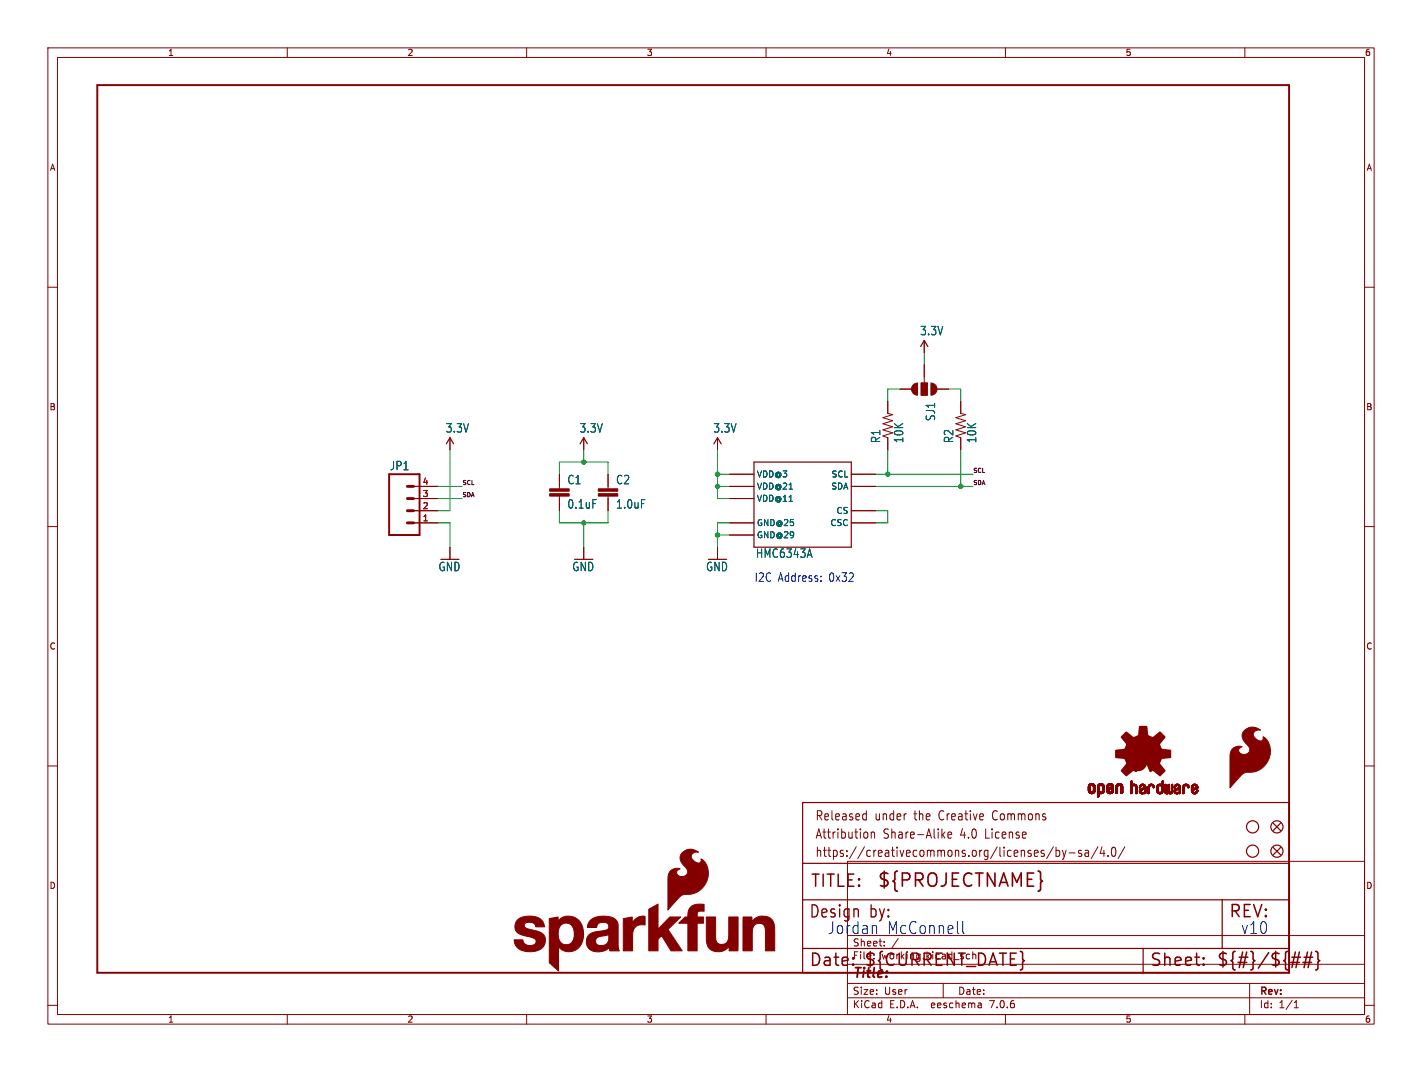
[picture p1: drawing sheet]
<svg xmlns="http://www.w3.org/2000/svg" width="297mm" height="224mm" viewBox="0 0 297 224" stroke-linecap="round" stroke-linejoin="round" font-family="sans-serif">
<defs><g id="words">
<text font-size="3.8" fill="#840000" x="183.1" y="185.7">${PROJECTNAME}</text>
<g font-size="3.5" fill="#840000">
<text x="169.2" y="185.7">TITLE:</text>
<text x="168.9" y="192.1">Design</text>
<text x="256.5" y="192.1">REV:</text>
<text x="168.9" y="202.2">Date:</text>
<text x="180.3" y="202.2">${CURRENT_DATE}</text>
<text x="240" y="202.2">Sheet:</text>
<text x="254" y="202.2">${#}/${##}</text>
</g>
<g font-size="3.5" fill="#0000c2">
<text x="172.7" y="195.3">Jordan</text>
<text x="181.6" y="192.1">by:</text>
<text x="185.2" y="195.3">McConnell</text>
<text x="259.1" y="195.3">v10</text>
</g>
<text font-size="2.8" fill="#840000" x="178" y="204.8">Title:</text>
<g font-size="2.7" fill="#840000">
<text x="170.2" y="171.7">Released</text>
<text x="182.7" y="171.7">under</text>
<text x="191.1" y="171.7">the</text>
<text x="196.5" y="171.7">Creative</text>
<text x="208" y="171.7">Commons</text>
<text x="170.2" y="175.5">Attribution</text>
<text x="170.2" y="179.3">https://creativecommons.org/licenses/by-sa/4.0/</text>
<text x="184.5" y="175.5">Share-Alike</text>
<text x="200.8" y="175.5">4.0</text>
<text x="206.2" y="175.5">License</text>
</g>
<g font-size="2.5" fill="#006464">
<text x="192.1" y="70.2">3.3V</text>
<text x="195.5" y="88.1" transform="rotate(-90 195.5 88.1)">SJ1</text>
<text x="93" y="90.6">3.3V</text>
<text x="121" y="90.6">3.3V</text>
<text x="148.9" y="90.6">3.3V</text>
<text x="184.1" y="92.7" transform="rotate(-90 184.1 92.7)">R1</text>
<text x="188.9" y="92.7" transform="rotate(-90 188.9 92.7)">10K</text>
<text x="199.3" y="92.7" transform="rotate(-90 199.3 92.7)">R2</text>
<text x="204.1" y="92.7" transform="rotate(-90 204.1 92.7)">10K</text>
<text x="81.3" y="98.4">JP1</text>
<text x="118.4" y="101.4">C1</text>
<text x="128.6" y="101.4">C2</text>
<text x="118.4" y="106.4">0.1uF</text>
<text x="128.6" y="106.4">1.0uF</text>
<text x="91.5" y="119.5">GND</text>
<text x="119.4" y="119.5">GND</text>
<text x="147.4" y="119.5">GND</text>
<text x="157.8" y="116.7">HMC6343A</text>
</g>
<g font-size="2.5" fill="#0000c2">
<text x="157.5" y="121.7">I2C Address:</text>
<text x="173.2" y="121.7">0x32</text>
</g>
<g font-size="2.1" fill="#840000">
<text x="178" y="197.9">Sheet:</text>
<text x="178" y="200.6">File:</text>
<text x="184.1" y="200.6">working.kicad_sch</text>
<text x="178" y="208">Size:</text>
<text x="184.7" y="208">User</text>
<text x="200" y="208">Date:</text>
<text x="263" y="208.2">Rev:</text>
<text x="178" y="210.8">KiCad</text>
<text x="185.7" y="210.8">E.D.A.</text>
<text x="194.6" y="210.8">eeschema</text>
<text x="207" y="210.8">7.0.6</text>
<text x="263" y="210.8">Id:</text>
<text x="267.1" y="210.8">1/1</text>
</g>
<g font-size="1.8" fill="#840000">
<text x="35" y="11.9">1</text>
<text x="85" y="11.9">2</text>
<text x="135" y="11.9">3</text>
<text x="185" y="11.9">4</text>
<text x="235" y="11.9">5</text>
<text x="285" y="11.9">6</text>
<text x="10.3" y="35.9">A</text>
<text x="285.3" y="35.9">A</text>
<text x="10.3" y="85.9">B</text>
<text x="285.3" y="85.9">B</text>
<text x="10.3" y="135.9">C</text>
<text x="285.3" y="135.9">C</text>
<text x="10.3" y="185.9">D</text>
<text x="285.3" y="185.9">D</text>
<text x="35" y="213.8">1</text>
<text x="85" y="213.8">2</text>
<text x="135" y="213.8">3</text>
<text x="185" y="213.8">4</text>
<text x="235" y="213.8">5</text>
<text x="285" y="213.8">6</text>
</g>
<g font-size="1.8" fill="#a90000">
<text x="88.2" y="101.3">4</text>
<text x="88.2" y="106.4">2</text>
<text x="88.2" y="103.9">3</text>
<text x="88.2" y="109">1</text>
</g>
<g font-size="1.8" fill="#006464">
<text x="158" y="99.9">VDD@3</text>
<text x="173.6" y="99.9">SCL</text>
<text x="158" y="105">VDD@11</text>
<text x="158" y="102.5">VDD@21</text>
<text x="173.5" y="102.5">SDA</text>
<text x="174.6" y="107.5">CS</text>
<text x="158" y="110.1">GND@25</text>
<text x="158" y="112.6">GND@29</text>
<text x="173.3" y="110.1">CSC</text>
</g>
<g font-size="1.2" fill="#0f0f0f">
<text x="96.5" y="101.4">SCL</text>
<text x="203.2" y="98.8">SCL</text>
<text x="203.2" y="101.4">SDA</text>
<text x="96.5" y="103.9">SDA</text>
</g>
</g></defs>
<g fill="none" stroke="#840000" stroke-width=".21">
<path d="M10 10h277v203.9h-277zM12 12h273v199.9h-273zM60 10v2M110 10v2M160 10v2M210 10v2M260 10v2M10 60h2M285 60h2M193 71.1v2.6M193 76.2v3.8M94 91.4v2.6"/>
<path d="M116.8 99.1v3M121.9 91.4v2.6M127 99.1v3M149.9 91.4v2.6M152.4 99.1h5.1M177.8 99.1h5.1M185.4 83.8v2.6l1 .2-2 .6 2 .7-2 .6 2 .7-2 .6 2 .6-2 .7 1 .3v2.6M188 81.3h2.5M192.4 80h1.3v2.6h-1.3zM195.6 81.3h2.5M200.7 83.8v2.6l1 .2-2.1 .6 2.1 .7-2.1 .6 2.1 .7-2.1 .6 2.1 .6-2.1 .7 1.1 .3v2.6M10 110h2"/>
<path d="M86.4 104.1h5M86.4 101.6h5M86.4 106.7h5M86.4 109.2h5M94 114.3v2.5M116.8 103.6v3.1M121.9 114.3v2.5M127 103.6v3.1M149.9 114.3v2.5M152.4 104.1h5.1M152.4 101.6h5.1M152.4 109.2h5.1"/>
<path d="M152.4 111.8h5.1M177.8 101.6h5.1M177.8 106.7h5.1M177.8 109.2h5.1M285 110h2M10 160h2M285 160h2M177 179.9h108v32h-108zM180.5 170l.4 .1M180.9 169.3v2M180.9 171.2l-.4 .1M181.2 174v.9"/>
<path d="M182 173.8v1.3M182 174l.2-.2 .4 .1 .1 1.2M196.9 174.4l.5 .7M197.4 173.8l-.7 .7M198 174.4l.8-.1-.1-.4-.5-.1-.2 .3 .1 .9h.6M220 176.9l-1.4 2.5M220.6 177v1.9M220.6 177.7l.4-.1 .3 .4-.1 .8h-.6M221.9 177.6l.4 1.3M222.3 178.9l-.2 .5-.2 .1M222.7 177.6l-.4 1.3M223.3 178.2h1.2"/>
<path d="M225.9 177.7l-.4-.1-.2 .3v.3l.6 .1v.5h-.6M226.7 177.7h.6l.1 1.2M227.4 178.1l-.6 .1a.4 .4 0 0 0-.2 .3 .4 .4 0 0 0 .2 .4l.6-.1M229.3 176.9l-1.4 2.5M230.2 176.9l-.4 1.4h1M230.6 177.6v1.3M231.4 178.7v.2M232.4 177.1l.3-.1a1.34 1.34 0 0 1 0 1.9h-.2a1.44 1.44 0 0 1-.1-1.8zM234.9 176.9l-1.4 2.5M177 195.4h108M184.7 197.5v.1M184.7 196.7v.1"/>
<path d="M187.6 196l-1.3 2M10 210h2M60 211.9v2M110 211.9v2M160 211.9v2M177 208.4h108M177 205.4h108M177 201.4h108M197 205.4v3M204.9 209.6l.1 .9M205 210.4l-.2 .1M205 209.9h-.2"/>
<path d="M210 211.9v2M260 211.9v2M261 205.4v6.5M270.3 210.5h.9M270.3 209.4l.4-.4v1.5M285 210h2"/>
</g>
<g fill="none" stroke="#840000" stroke-width=".25">
<path d="M192.3 72.4l.7-1.3 .8 1.3M93.2 92.7l.8-1.3 .7 1.3M121.2 92.7l.7-1.3 .8 1.3M149.1 92.7l.8-1.3 .7 1.3M157.5 96.5h20.3v17.8h-20.3zM167.6 167.6h101.6v35.6h-101.6zM265.9 172l1.6 1.5M265.9 177l1.6 1.6M267.5 172l-1.6 1.5M267.5 177l-1.6 1.6M167.6 198.1h101.6M167.6 180.3h101.6"/>
<path d="M167.6 188h101.6M238.8 198.1v5.1M255.3 188v10.1"/>
<circle cx="261.6" cy="172.7" r="1.27"/>
<circle cx="261.6" cy="177.8" r="1.27"/>
<circle cx="266.7" cy="177.8" r="1.27"/>
<circle cx="266.7" cy="172.7" r="1.27"/>
</g>
<g fill="none" stroke="#840000" stroke-width=".32">
<path d="M269.8 199.9h1.8M271.4 198.9l-.7 3.2M272.4 199.9h1.8M273.1 198.9l-.7 3.2M273.9 198.9l-.7 3.2M274.8 198.7l.3 .2 .2 .2v1.2l.3 .4-.3 .3v1.2l-.2 .3-.3 .1M178.2 201.4l.1 .1-.1 .1M251.4 201.4l.1 .1-.1 .1M251.4 201.4l-.1 .1 .1 .1M251.4 200.1v.2M251.4 201.4v.2M251.4 200.1l.1 .1-.1 .1"/>
<path d="M251.4 200.1l-.1 .1 .1 .1M269.6 201h1.8M272.1 201h1.8"/>
</g>
<path d="M20.3 17.8h248.9v185.4h-248.9zM81.3 99.1h6.3v12.7h-6.3z" fill="none" stroke="#840000" stroke-width=".41"/>
<g fill="#840000" stroke="#840000" stroke-width=".21">
<path d="M227.3 165.1h.4z"/>
<path d="M227.3 165l.4 .1z"/>
<path d="M227.3 165h.4z"/>
<path d="M227.3 164.9l.4 .1z"/>
<path d="M227.3 164.9h.4z"/>
<path d="M227.3 164.8l.4 .1z"/>
<path d="M227.3 164.8h.4z"/>
<path d="M227.3 164.7l.4 .1z"/>
<path d="M227.3 164.7h.4z"/>
<path d="M227.3 164.6l.4 .1z"/>
<path d="M227.3 164.6h.4z"/>
<path d="M227.3 164.5l.4 .1z"/>
<path d="M227.3 164.5h.4z"/>
<path d="M227.3 164.4l.4 .1z"/>
<path d="M227.3 164.4h.4z"/>
<path d="M227.3 164.3l.4 .1z"/>
<path d="M227.3 165.2h.4z"/>
<path d="M227.3 165.1l.4 .1z"/>
<path d="M227.3 164.3h.4z"/>
<path d="M227.3 165.3h.5z"/>
<path d="M227.3 165.2l.5 .1z"/>
<path d="M227.3 164.2l.4 .1z"/>
<path d="M227.3 164.2h.4z"/>
<path d="M227.3 164.2h.5z"/>
<path d="M227.3 164.1l.5 .1z"/>
<path d="M227.3 164.1h.5z"/>
<path d="M227.3 165.4h.6z"/>
<path d="M227.3 165.3l.6 .1z"/>
<path d="M227.3 164.1h.6z"/>
<path d="M227.4 165.4h.5z"/>
<path d="M227.4 164.1h.5z"/>
<path d="M227.4 164.1h.6z"/>
<path d="M227.4 165.4h1.3z"/>
<path d="M227.4 165.4h.6z"/>
<path d="M227.4 164l1.3 .1z"/>
<path d="M227.4 164h1.3z"/>
<path d="M227.4 165.5h1.3z"/>
<path d="M227.4 165.4l1.3 .1z"/>
<path d="M227.4 165.5h1.2z"/>
<path d="M227.4 164h1.2z"/>
<path d="M227.4 163.9l1.2 .1z"/>
<path d="M227.5 165.5h1.1z"/>
<path d="M227.5 163.9h1.1z"/>
<path d="M227.5 165.5l1.1 .1z"/>
<path d="M227.5 165.6h1.1z"/>
<path d="M227.5 165.6h1z"/>
<path d="M227.5 163.9h1z"/>
<path d="M227.5 163.8l1 .1z"/>
<path d="M227.5 163.8h1z"/>
<path d="M227.6 165.6h.9z"/>
<path d="M227.6 163.8h.9z"/>
<path d="M227.6 165.6l.9 .1z"/>
<path d="M227.6 165.7h.9z"/>
<path d="M227.6 163.8h.8z"/>
<path d="M227.6 165.7h.8z"/>
<path d="M227.7 165.7h.7z"/>
<path d="M227.7 163.8h.7z"/>
<path d="M227.7 163.7l.7 .1z"/>
<path d="M227.7 163.7h.7z"/>
<path d="M227.7 165.7h.6z"/>
<path d="M227.7 163.7h.6z"/>
<path d="M227.8 165.7l.5 .1z"/>
<path d="M227.8 163.7h.5z"/>
<path d="M227.8 165.8h.4z"/>
<path d="M227.8 163.7h.4z"/>
<path d="M227.9 165.8h.3z"/>
<path d="M227.9 163.7h.3z"/>
<path d="M227.9 165.8h.2z"/>
<path d="M227.9 163.7h.2z"/>
<path d="M228.1 164.1h.6z"/>
<path d="M228.1 165.4h.6z"/>
<path d="M228.2 165.4h.5z"/>
<path d="M228.2 164.1h.5z"/>
<path d="M228.2 165.3l.5 .1z"/>
<path d="M228.2 165.3h.5z"/>
<path d="M228.3 165.3h.4z"/>
<path d="M228.3 164.1h.4z"/>
<path d="M228.3 164.1l.4 .1z"/>
<path d="M228.3 164.2h.4z"/>
<path d="M228.3 165.2l.4 .1z"/>
<path d="M228.3 165.2h.4z"/>
<path d="M228.3 164.3h.4z"/>
<path d="M228.3 164.2l.4 .1z"/>
<path d="M228.4 165.2h.4z"/>
<path d="M228.4 164.3h.4z"/>
<path d="M228.4 165.1l.4 .1z"/>
<path d="M228.4 165.1h.4z"/>
<path d="M228.4 165l.4 .1z"/>
<path d="M228.4 165h.4z"/>
<path d="M228.4 164.9l.4 .1z"/>
<path d="M228.4 164.9h.4z"/>
<path d="M228.4 164.8l.4 .1z"/>
<path d="M228.4 164.8h.4z"/>
<path d="M228.4 164.7l.4 .1z"/>
<path d="M228.4 164.7h.4z"/>
<path d="M228.4 164.6l.4 .1z"/>
<path d="M228.4 164.6h.4z"/>
<path d="M228.4 164.5l.4 .1z"/>
<path d="M228.4 164.5h.4z"/>
<path d="M228.4 164.4l.4 .1z"/>
<path d="M228.4 164.4h.4z"/>
<path d="M228.4 164.3l.4 .1z"/>
<path d="M229.2 166.4h.2z"/>
<path d="M229.2 166.4h.3z"/>
<path d="M229.2 166.4h.4z"/>
<path d="M229.2 166.3l.4 .1z"/>
<path d="M229.2 166.3h.4z"/>
<path d="M229.2 166.2l.4 .1z"/>
<path d="M229.2 166.2h.4z"/>
<path d="M229.2 166.1l.4 .1z"/>
<path d="M229.2 166.1h.4z"/>
<path d="M229.2 166l.4 .1z"/>
<path d="M229.2 166h.4z"/>
<path d="M229.2 165.9l.4 .1z"/>
<path d="M229.2 165.9h.4z"/>
<path d="M229.2 165.8l.4 .1z"/>
<path d="M229.2 165.8h.4z"/>
<path d="M229.2 165.7l.4 .1z"/>
<path d="M229.2 165.7h1.1z"/>
<path d="M229.2 165.7h1.2z"/>
<path d="M229.2 165.6l1.2 .1z"/>
<path d="M229.2 165.6h1.2z"/>
<path d="M229.2 165.6h1.3z"/>
<path d="M229.2 165.5l1.3 .1z"/>
<path d="M229.2 165.5h1.3z"/>
<path d="M229.2 165.5h1.4z"/>
<path d="M229.2 165.4l1.4 .1z"/>
<path d="M229.2 165.4h1.4z"/>
<path d="M229.2 165.4h.7z"/>
<path d="M229.2 165.4h.6z"/>
<path d="M229.2 165.3l.6 .1z"/>
<path d="M229.2 165.3h.6z"/>
<path d="M229.2 165.3h.5z"/>
<path d="M229.2 165.2l.5 .1z"/>
<path d="M229.2 165.2h.5z"/>
<path d="M229.2 165.2h.4z"/>
<path d="M229.2 165.1l.4 .1z"/>
<path d="M229.2 165.1h.4z"/>
<path d="M229.2 165l.4 .1z"/>
<path d="M229.2 165h.4z"/>
<path d="M229.2 164.9l.4 .1z"/>
<path d="M229.2 164.9h.4z"/>
<path d="M229.2 164.8l.4 .1z"/>
<path d="M229.2 164.8h.4z"/>
<path d="M229.2 164.7l.4 .1z"/>
<path d="M229.2 164.7h.4z"/>
<path d="M229.2 164.6l.4 .1z"/>
<path d="M229.2 164.6h.4z"/>
<path d="M229.2 164.5l.4 .1z"/>
<path d="M229.2 164.5h.4z"/>
<path d="M229.2 164.4l.4 .1z"/>
<path d="M229.2 164.4h.4z"/>
<path d="M229.2 164.3l.4 .1z"/>
<path d="M229.2 164.3h.4z"/>
<path d="M229.2 164.2l.4 .1z"/>
<path d="M229.2 166.5h.2z"/>
<path d="M229.2 166.4l.2 .1z"/>
<path d="M229.2 164.2h.4z"/>
<path d="M229.2 164.2h.5z"/>
<path d="M229.3 164.2h.4z"/>
<path d="M229.3 164.1l.4 .1z"/>
<path d="M229.3 164.1h.4z"/>
<path d="M229.3 164.1h.5z"/>
<path d="M229.3 164.1h.6z"/>
<path d="M229.3 164l1.3 .1z"/>
<path d="M229.3 164h1.3z"/>
<path d="M229.3 164h1.2z"/>
<path d="M229.4 164h1.1z"/>
<path d="M229.4 163.9l1.1 .1z"/>
<path d="M229.4 163.9h1.1z"/>
<path d="M229.4 163.9h1z"/>
<path d="M229.4 163.8l1 .1z"/>
<path d="M229.5 163.8h.9z"/>
<path d="M229.5 163.8h.8z"/>
<path d="M229.6 163.8h.7z"/>
<path d="M229.6 163.7l.7 .1z"/>
<path d="M229.6 163.7h.7z"/>
<path d="M229.7 165.7l.5 .1z"/>
<path d="M229.7 163.7h.5z"/>
<path d="M229.7 165.8h.5z"/>
<path d="M229.8 163.7h.3z"/>
<path d="M229.8 165.8h.3z"/>
<path d="M229.8 163.7h.2z"/>
<path d="M229.9 165.8h.1z"/>
<path d="M230 164.1h.6z"/>
<path d="M230 165.4h.6z"/>
<path d="M230.1 165.4h.5z"/>
<path d="M230.1 164.1h.5z"/>
<path d="M230.1 165.3l.5 .1z"/>
<path d="M230.1 165.3h.5z"/>
<path d="M230.2 165.3h.4z"/>
<path d="M230.2 164.1h.4z"/>
<path d="M230.2 164.1l.4 .1z"/>
<path d="M230.2 164.2h.4z"/>
<path d="M230.2 165.3h.5z"/>
<path d="M230.2 165.2l.5 .1z"/>
<path d="M230.2 164.2h.5z"/>
<path d="M230.2 165.2h.5z"/>
<path d="M230.3 165.2h.4z"/>
<path d="M230.3 164.3h.4z"/>
<path d="M230.3 164.2l.4 .1z"/>
<path d="M230.3 165.1l.4 .1z"/>
<path d="M230.3 165.1h.4z"/>
<path d="M230.3 164.4h.4z"/>
<path d="M230.3 164.3l.4 .1z"/>
<path d="M230.3 165l.4 .1z"/>
<path d="M230.3 165h.4z"/>
<path d="M230.3 164.9l.4 .1z"/>
<path d="M230.3 164.9h.4z"/>
<path d="M230.3 164.8l.4 .1z"/>
<path d="M230.3 164.8h.4z"/>
<path d="M230.3 164.7l.4 .1z"/>
<path d="M230.3 164.7h.4z"/>
<path d="M230.3 164.6l.4 .1z"/>
<path d="M230.3 164.6h.4z"/>
<path d="M230.3 164.5l.4 .1z"/>
<path d="M230.3 164.5h.4z"/>
<path d="M230.3 164.4l.4 .1z"/>
<path d="M231.1 165.2h.5z"/>
<path d="M231.1 165.2h.4z"/>
<path d="M231.1 165.1l.4 .1z"/>
<path d="M231.1 165.1h.4z"/>
<path d="M231.1 165.1h.5z"/>
<path d="M231.1 165l.5 .1z"/>
<path d="M231.1 165h.5z"/>
<path d="M231.1 165h.6z"/>
<path d="M231.1 165h.7z"/>
<path d="M231.1 164.9l.7 .1z"/>
<path d="M231.1 164.9h.7z"/>
<path d="M231.1 164.9h.8z"/>
<path d="M231.1 164.9h.9z"/>
<path d="M231.1 164.8l.9 .1z"/>
<path d="M231.1 164.8h.9z"/>
<path d="M231.1 164.8h1z"/>
<path d="M231.1 164.8h1.1z"/>
<path d="M231.1 164.7l1.2 .1z"/>
<path d="M231.1 164.7h1.2z"/>
<path d="M231.1 164.7h1.3z"/>
<path d="M231.1 164.6l1.4 .1z"/>
<path d="M231.1 164.6h1.4z"/>
<path d="M231.1 164.6h.4z"/>
<path d="M231.1 164.5l.4 .1z"/>
<path d="M231.1 164.5h.4z"/>
<path d="M231.1 164.4l.4 .1z"/>
<path d="M231.1 164.4h.4z"/>
<path d="M231.1 164.3l.4 .1z"/>
<path d="M231.1 164.3h.4z"/>
<path d="M231.1 164.3h.5z"/>
<path d="M231.1 164.2l.5 .1z"/>
<path d="M231.1 165.3h.5z"/>
<path d="M231.1 165.2l.5 .1z"/>
<path d="M231.1 164.2h.5z"/>
<path d="M231.2 165.3h.5z"/>
<path d="M231.2 165.3h.4z"/>
<path d="M231.2 164.2h.4z"/>
<path d="M231.2 164.1l.4 .1z"/>
<path d="M231.2 164.1h.4z"/>
<path d="M231.2 165.3l.5 .1z"/>
<path d="M231.2 164.1h.5z"/>
<path d="M231.2 165.4h.5z"/>
<path d="M231.2 165.4h1.3z"/>
<path d="M231.2 165.4h.6z"/>
<path d="M231.2 164.1h.6z"/>
<path d="M231.2 164l1.3 .1z"/>
<path d="M231.2 164h1.3z"/>
<path d="M231.2 165.5h1.3z"/>
<path d="M231.2 165.4l1.3 .1z"/>
<path d="M231.3 165.5h1.1z"/>
<path d="M231.3 164h1.2z"/>
<path d="M231.3 163.9l1.1 .1z"/>
<path d="M231.3 165.5l1.1 .1z"/>
<path d="M231.3 163.9h1.1z"/>
<path d="M231.3 165.6h1.1z"/>
<path d="M231.4 165.6h.9z"/>
<path d="M231.4 163.9h1z"/>
<path d="M231.4 163.8l1 .1z"/>
<path d="M231.4 163.8h.9z"/>
<path d="M231.4 165.6l.9 .1z"/>
<path d="M231.4 165.7h.9z"/>
<path d="M231.5 163.8h.8z"/>
<path d="M231.5 165.7h.7z"/>
<path d="M231.5 163.8h.7z"/>
<path d="M231.5 163.7l.7 .1z"/>
<path d="M231.5 163.7h.7z"/>
<path d="M231.6 165.7h.6z"/>
<path d="M231.6 163.7h.5z"/>
<path d="M231.6 165.7l.5 .1z"/>
<path d="M231.6 164.6h1z"/>
<path d="M231.7 165.8h.4z"/>
<path d="M231.7 164.6h.9z"/>
<path d="M231.7 163.7h.3z"/>
<path d="M231.7 165.8h.3z"/>
<path d="M231.8 164.5l.8 .1z"/>
<path d="M231.8 163.7h.1z"/>
<path d="M231.8 164.5h.8z"/>
<path d="M231.9 164.5h.7z"/>
<path d="M231.9 164.1h.6z"/>
<path d="M231.9 165.4h.6z"/>
<path d="M232 164.1h.5z"/>
<path d="M232 165.4h.5z"/>
<path d="M232 164.4l.6 .1z"/>
<path d="M232 164.4h.6z"/>
<path d="M232 165.3l.5 .1z"/>
<path d="M232 165.3h.5z"/>
<path d="M232.1 164.1h.5z"/>
<path d="M232.1 165.3h.4z"/>
<path d="M232.1 164.1l.5 .1z"/>
<path d="M232.1 164.4h.5z"/>
<path d="M232.1 164.2h.5z"/>
<path d="M232.1 165.3h.5z"/>
<path d="M232.1 165.2l.5 .1z"/>
<path d="M232.1 165.2h.5z"/>
<path d="M232.1 164.3l.5 .1z"/>
<path d="M232.1 164.3h.5z"/>
<path d="M232.1 164.2l.5 .1z"/>
<path d="M232.2 165.2h.4z"/>
<path d="M232.2 164.3h.4z"/>
<path d="M232.2 165.1l.4 .1z"/>
<path d="M232.2 165.1h.4z"/>
<path d="M232.2 165l.4 .1z"/>
<path d="M232.2 165h.4z"/>
<path d="M232.3 165h.3z"/>
<path d="M232.3 164.9l.3 .1z"/>
<path d="M232.3 164.9h.3z"/>
<path d="M232.4 164.9h.2z"/>
<path d="M233 165.7h.3z"/>
<path d="M233 165.7h.4z"/>
<path d="M233 165.6l.4 .1z"/>
<path d="M233 165.6h.4z"/>
<path d="M233 165.5l.4 .1z"/>
<path d="M233 165.5h.4z"/>
<path d="M233 165.4l.4 .1z"/>
<path d="M233 165.4h.4z"/>
<path d="M233 165.3l.4 .1z"/>
<path d="M233 165.3h.4z"/>
<path d="M233 165.2l.4 .1z"/>
<path d="M233 165.2h.4z"/>
<path d="M233 165.1l.4 .1z"/>
<path d="M233 165.1h.4z"/>
<path d="M233 165l.4 .1z"/>
<path d="M233 165h.4z"/>
<path d="M233 164.9l.4 .1z"/>
<path d="M233 164.9h.4z"/>
<path d="M233 164.8l.4 .1z"/>
<path d="M233 164.8h.4z"/>
<path d="M233 164.7l.4 .1z"/>
<path d="M233 164.7h.4z"/>
<path d="M233 164.6l.4 .1z"/>
<path d="M233 164.6h.4z"/>
<path d="M233 164.5l.4 .1z"/>
<path d="M233 164.5h.4z"/>
<path d="M233 164.4l.4 .1z"/>
<path d="M233 164.4h.4z"/>
<path d="M233 164.3l.4 .1z"/>
<path d="M233 164.3h.4z"/>
<path d="M233.1 165.7h.2z"/>
<path d="M233.1 164.3h.3z"/>
<path d="M233.1 164.3h.4z"/>
<path d="M233.1 164.2l.4 .1z"/>
<path d="M233.1 165.7l.1 .1z"/>
<path d="M233.1 164.2h.4z"/>
<path d="M233.1 164.1l.4 .1z"/>
<path d="M233.1 164.1h.5z"/>
<path d="M233.1 164.1h.6z"/>
<path d="M233.1 164l1.3 .1z"/>
<path d="M233.1 164h1.3z"/>
<path d="M233.2 164h1.2z"/>
<path d="M233.2 163.9l1.1 .1z"/>
<path d="M233.2 163.9h1.1z"/>
<path d="M233.3 163.9h1z"/>
<path d="M233.3 163.8l1 .1z"/>
<path d="M233.3 163.8h1z"/>
<path d="M233.3 163.8h.9z"/>
<path d="M233.4 163.8h.8z"/>
<path d="M233.4 163.7l.7 .1z"/>
<path d="M233.4 163.7h.7z"/>
<path d="M233.5 163.7h.5z"/>
<path d="M233.6 163.7h.4z"/>
<path d="M233.6 163.7h.3z"/>
<path d="M233.7 163.7h.2z"/>
<path d="M233.8 164.1h.6z"/>
<path d="M233.9 164.1h.5z"/>
<path d="M234 164.1h.4z"/>
<path d="M234 164.1l.4 .1z"/>
<path d="M234 164.2h.5z"/>
<path d="M234.1 164.2h.4z"/>
<path d="M234.1 164.2l.4 .1z"/>
<path d="M234.1 164.3h.4z"/>
<path d="M234.1 165.7h.3z"/>
<path d="M234.1 165.7h.4z"/>
<path d="M234.1 165.6l.4 .1z"/>
<path d="M234.1 165.6h.4z"/>
<path d="M234.1 165.5l.4 .1z"/>
<path d="M234.1 165.5h.4z"/>
<path d="M234.1 165.4l.4 .1z"/>
<path d="M234.1 165.4h.4z"/>
<path d="M234.1 165.3l.4 .1z"/>
<path d="M234.1 165.3h.4z"/>
<path d="M234.1 165.2l.4 .1z"/>
<path d="M234.1 165.2h.4z"/>
<path d="M234.1 165.1l.4 .1z"/>
<path d="M234.1 165.1h.4z"/>
<path d="M234.1 165l.4 .1z"/>
<path d="M234.1 165h.4z"/>
<path d="M234.1 164.9l.4 .1z"/>
<path d="M234.1 164.9h.4z"/>
<path d="M234.1 164.8l.4 .1z"/>
<path d="M234.1 164.8h.4z"/>
<path d="M234.1 164.7l.4 .1z"/>
<path d="M234.1 164.7h.4z"/>
<path d="M234.1 164.6l.4 .1z"/>
<path d="M234.1 164.6h.4z"/>
<path d="M234.1 164.5l.4 .1z"/>
<path d="M234.1 164.5h.4z"/>
<path d="M234.1 164.4l.4 .1z"/>
<path d="M234.1 164.4h.4z"/>
<path d="M234.1 164.3l.4 .1z"/>
<path d="M234.1 165.7h.2z"/>
<path d="M234.1 165.7l.2 .1z"/>
<path d="M236.2 165.8h.1z"/>
<path d="M236.2 165.7l.1 .1z"/>
<path d="M236.2 163.3h.2z"/>
<path d="M236.2 165.7h.2z"/>
<path d="M236.2 165.6l.2 .1z"/>
<path d="M236.2 165.6h.2z"/>
<path d="M236.2 165.5l.2 .1z"/>
<path d="M236.2 165.5h.2z"/>
<path d="M236.2 165.4l.2 .1z"/>
<path d="M236.2 165.4h.2z"/>
<path d="M236.2 165.3l.2 .1z"/>
<path d="M236.2 165.3h.2z"/>
<path d="M236.2 165.2l.2 .1z"/>
<path d="M236.2 165.2h.2z"/>
<path d="M236.2 165.1l.2 .1z"/>
<path d="M236.2 165.1h.2z"/>
<path d="M236.2 165l.2 .1z"/>
<path d="M236.2 165h.2z"/>
<path d="M236.2 164.9l.2 .1z"/>
<path d="M236.2 164.9h.2z"/>
<path d="M236.2 164.8l.2 .1z"/>
<path d="M236.2 164.8h.2z"/>
<path d="M236.2 164.7l.2 .1z"/>
<path d="M236.2 164.7h.2z"/>
<path d="M236.2 164.6l.2 .1z"/>
<path d="M236.2 164.6h.2z"/>
<path d="M236.2 164.5l.2 .1z"/>
<path d="M236.2 164.5h.2z"/>
<path d="M236.2 164.4l.2 .1z"/>
<path d="M236.2 164.4h.3z"/>
<path d="M236.2 164.3l.3 .1z"/>
<path d="M236.2 164.3h.3z"/>
<path d="M236.2 164.2l.3 .1z"/>
<path d="M236.2 164.2h.3z"/>
<path d="M236.2 164.2h.4z"/>
<path d="M236.2 164.1l.4 .1z"/>
<path d="M236.2 164.1h.5z"/>
<path d="M236.2 164.1h.6z"/>
<path d="M236.2 164.1h1.2z"/>
<path d="M236.2 164l1.2 .1z"/>
<path d="M236.2 164h1.2z"/>
<path d="M236.2 164h1.1z"/>
<path d="M236.2 163.9l1.1 .1z"/>
<path d="M236.2 163.9h1z"/>
<path d="M236.2 163.9h.3z"/>
<path d="M236.2 163.8l.3 .1z"/>
<path d="M236.2 163.8h.2z"/>
<path d="M236.2 163.7l.2 .1z"/>
<path d="M236.2 163.7h.2z"/>
<path d="M236.2 163.6l.2 .1z"/>
<path d="M236.2 163.6h.2z"/>
<path d="M236.2 163.5l.2 .1z"/>
<path d="M236.2 163.5h.2z"/>
<path d="M236.2 163.4l.2 .1z"/>
<path d="M236.2 163.4h.2z"/>
<path d="M236.2 163.3l.2 .1z"/>
<path d="M236.2 163.2l.2 .1z"/>
<path d="M236.2 163.2h.2z"/>
<path d="M236.3 163.2h.1z"/>
<path d="M236.3 163.1l.1 .1z"/>
<path d="M236.6 163.9h.5z"/>
<path d="M236.6 163.8l.5 .1z"/>
<path d="M236.6 163.8h.5z"/>
<path d="M236.7 163.8h.3z"/>
<path d="M236.9 164.1h.5z"/>
<path d="M237 164.1h.4z"/>
<path d="M237.1 164.1l.3 .1z"/>
<path d="M237.1 164.2h.3z"/>
<path d="M237.1 164.2h.4z"/>
<path d="M237.2 164.3h.3z"/>
<path d="M237.2 164.2l.3 .1z"/>
<path d="M237.2 164.4h.3z"/>
<path d="M237.2 164.3l.3 .1z"/>
<path d="M237.2 164.5h.3z"/>
<path d="M237.2 164.4l.3 .1z"/>
<path d="M237.2 165.8h.2z"/>
<path d="M237.2 165.7l.2 .1z"/>
<path d="M237.2 165.7h.3z"/>
<path d="M237.2 165.6l.3 .1z"/>
<path d="M237.2 165.6h.3z"/>
<path d="M237.2 165.5l.3 .1z"/>
<path d="M237.2 165.5h.3z"/>
<path d="M237.2 165.4l.3 .1z"/>
<path d="M237.2 165.4h.3z"/>
<path d="M237.2 165.3l.3 .1z"/>
<path d="M237.2 165.3h.3z"/>
<path d="M237.2 165.2l.3 .1z"/>
<path d="M237.2 165.2h.3z"/>
<path d="M237.2 165.1l.3 .1z"/>
<path d="M237.2 165.1h.3z"/>
<path d="M237.2 165l.3 .1z"/>
<path d="M237.2 165h.3z"/>
<path d="M237.2 164.9l.3 .1z"/>
<path d="M237.2 164.9h.3z"/>
<path d="M237.2 164.8l.3 .1z"/>
<path d="M237.2 164.8h.3z"/>
<path d="M237.2 164.7l.3 .1z"/>
<path d="M237.2 164.7h.3z"/>
<path d="M237.2 164.6l.3 .1z"/>
<path d="M237.2 164.6h.3z"/>
<path d="M237.2 164.5l.3 .1z"/>
<path d="M238 165.4h.3z"/>
<path d="M238 165.3l.3 .1z"/>
<path d="M238 165.3h.3z"/>
<path d="M238 165.3h.2z"/>
<path d="M238 165.2l.3 .1z"/>
<path d="M238 165.2h.3z"/>
<path d="M238 164.6h.1z"/>
<path d="M238 164.5l.2 .1z"/>
<path d="M238 164.5h.2z"/>
<path d="M238 164.4l.2 .1z"/>
<path d="M238 164.4h.2z"/>
<path d="M238 165.1l.3 .1z"/>
<path d="M238 165.1h.3z"/>
<path d="M238 164.4h.3z"/>
<path d="M238 165.5h.4z"/>
<path d="M238 165.5h.3z"/>
<path d="M238 165.4l.3 .1z"/>
<path d="M238 165.1h.4z"/>
<path d="M238 164.3l.3 .1z"/>
<path d="M238 164.3h.3z"/>
<path d="M238 165.5h.5z"/>
<path d="M238 165l.5 .1z"/>
<path d="M238 165h.5z"/>
<path d="M238 164.2l.3 .1z"/>
<path d="M238 164.2h.3z"/>
<path d="M238 165.5l.8 .1z"/>
<path d="M238 164.2h.4z"/>
<path d="M238 165.6h.8z"/>
<path d="M238 165h.6z"/>
<path d="M238.1 165.6h.7z"/>
<path d="M238.1 165h.5z"/>
<path d="M238.1 164.2h.3z"/>
<path d="M238.1 165h.6z"/>
<path d="M238.1 164.1l.3 .1z"/>
<path d="M238.1 164.9l.6 .1z"/>
<path d="M238.1 164.1h.4z"/>
<path d="M238.1 164.1h.5z"/>
<path d="M238.1 164.9h.6z"/>
<path d="M238.1 165.6l.7 .1z"/>
<path d="M238.1 164.9h.7z"/>
<path d="M238.1 164.1h1.1z"/>
<path d="M238.1 165.7h.7z"/>
<path d="M238.1 165.7h.8z"/>
<path d="M238.1 164l1.1 .1z"/>
<path d="M238.2 165.7h.7z"/>
<path d="M238.2 164h1z"/>
<path d="M238.2 164.9h.7z"/>
<path d="M238.2 164h.9z"/>
<path d="M238.2 164.8l.8 .1z"/>
<path d="M238.2 163.9l.9 .1z"/>
<path d="M238.2 164.8h1.1z"/>
<path d="M238.2 163.9h.9z"/>
<path d="M238.3 165.7l.6 .1z"/>
<path d="M238.3 163.9h.7z"/>
<path d="M238.3 164.8h1z"/>
<path d="M238.3 165.8h.5z"/>
<path d="M238.4 163.9h.5z"/>
<path d="M238.4 165.8h.4z"/>
<path d="M238.4 164.8h.9z"/>
<path d="M238.4 163.8l.5 .1z"/>
<path d="M238.4 163.8h.5z"/>
<path d="M238.4 164.7l.9 .1z"/>
<path d="M238.5 163.8h.3z"/>
<path d="M238.5 164.7h.8z"/>
<path d="M238.6 164.7h.7z"/>
<path d="M238.6 165.5h.2z"/>
<path d="M238.6 163.8h.1z"/>
<path d="M238.7 164.6l.6 .1z"/>
<path d="M238.7 164.1h.5z"/>
<path d="M238.7 164.6h.6z"/>
<path d="M238.8 164.6h.5z"/>
<path d="M238.8 164.1h.4z"/>
<path d="M238.9 164.1l.3 .1z"/>
<path d="M238.9 164.2h.3z"/>
<path d="M238.9 164.2h.4z"/>
<path d="M238.9 164.6h.4z"/>
<path d="M238.9 164.5l.4 .1z"/>
<path d="M239 164.5h.3z"/>
<path d="M239 164.2l.3 .1z"/>
<path d="M239 164.3h.3z"/>
<path d="M239 164.8l.3 .1z"/>
<path d="M239 164.9h.3z"/>
<path d="M239 164.4h.3z"/>
<path d="M239 164.3l.3 .1z"/>
<path d="M239 165.8h.2z"/>
<path d="M239 165.7l.2 .1z"/>
<path d="M239 165.7h.3z"/>
<path d="M239 165.6l.3 .1z"/>
<path d="M239 165.6h.3z"/>
<path d="M239 165.5l.3 .1z"/>
<path d="M239 165.5h.3z"/>
<path d="M239 165.4l.3 .1z"/>
<path d="M239 165.4h.3z"/>
<path d="M239 165.3l.3 .1z"/>
<path d="M239 165.3h.3z"/>
<path d="M239 165.2l.3 .1z"/>
<path d="M239 165.2h.3z"/>
<path d="M239 165.1l.3 .1z"/>
<path d="M239 165.1h.3z"/>
<path d="M239 165l.3 .1z"/>
<path d="M239 165h.3z"/>
<path d="M239 164.9l.3 .1z"/>
<path d="M239 164.4l.3 .1z"/>
<path d="M239.8 165.8h.1z"/>
<path d="M239.8 165.7l.2 .1z"/>
<path d="M239.8 165.7h.2z"/>
<path d="M239.8 165.7h.3z"/>
<path d="M239.8 165.6l.3 .1z"/>
<path d="M239.8 165.6h.3z"/>
<path d="M239.8 165.5l.3 .1z"/>
<path d="M239.8 165.5h.3z"/>
<path d="M239.8 165.4l.3 .1z"/>
<path d="M239.8 165.4h.3z"/>
<path d="M239.8 165.3l.3 .1z"/>
<path d="M239.8 165.3h.3z"/>
<path d="M239.8 165.2l.3 .1z"/>
<path d="M239.8 165.2h.3z"/>
<path d="M239.8 165.1l.3 .1z"/>
<path d="M239.8 165.1h.3z"/>
<path d="M239.8 165l.3 .1z"/>
<path d="M239.8 165h.3z"/>
<path d="M239.8 164.9l.3 .1z"/>
<path d="M239.8 164.9h.3z"/>
<path d="M239.8 164.8l.3 .1z"/>
<path d="M239.8 164.8h.3z"/>
<path d="M239.8 164.7l.3 .1z"/>
<path d="M239.8 164.7h.3z"/>
<path d="M239.8 164.6l.3 .1z"/>
<path d="M239.8 164.6h.3z"/>
<path d="M239.8 164.5l.3 .1z"/>
<path d="M239.8 164.5h.3z"/>
<path d="M239.8 164.4l.3 .1z"/>
<path d="M239.8 164.4h.3z"/>
<path d="M239.8 164.3l.3 .1z"/>
<path d="M239.8 164.3h.3z"/>
<path d="M239.8 164.2l.4 .1z"/>
<path d="M239.8 164.2h.4z"/>
<path d="M239.9 164.2h.3z"/>
<path d="M239.9 164.1l.4 .1z"/>
<path d="M239.9 164.1h.4z"/>
<path d="M239.9 164.1h.5z"/>
<path d="M239.9 164.1h1.1z"/>
<path d="M239.9 164l1.1 .1z"/>
<path d="M239.9 164h1.1z"/>
<path d="M240 164h1z"/>
<path d="M240 164h.9z"/>
<path d="M240 163.9l.9 .1z"/>
<path d="M240 163.9h.9z"/>
<path d="M240.1 163.9h.8z"/>
<path d="M240.1 163.9h.7z"/>
<path d="M240.2 163.9h.6z"/>
<path d="M240.2 163.8l.5 .1z"/>
<path d="M240.2 163.8h.5z"/>
<path d="M240.3 163.8h.3z"/>
<path d="M240.4 163.8h.1z"/>
<path d="M240.5 164.1h.5z"/>
<path d="M240.6 164.1h.4z"/>
<path d="M240.7 164.1l.4 .1z"/>
<path d="M240.7 164.2h.4z"/>
<path d="M240.8 164.2l.3 .1z"/>
<path d="M240.8 164.2h.3z"/>
<path d="M240.8 164.3h.3z"/>
<path d="M240.8 164.3l.3 .1z"/>
<path d="M240.8 164.4h.3z"/>
<path d="M240.9 164.5h.2z"/>
<path d="M240.9 164.4l.2 .1z"/>
<path d="M240.9 164.4h.2z"/>
<path d="M240.9 164.5h.1z"/>
<path d="M240.9 164.5l.1 .1z"/>
<path d="M241.6 165.1h.3z"/>
<path d="M241.6 165l.3 .1z"/>
<path d="M241.6 165h.3z"/>
<path d="M241.6 164.9l.3 .1z"/>
<path d="M241.6 164.9h.3z"/>
<path d="M241.6 164.8l.3 .1z"/>
<path d="M241.6 164.8h.3z"/>
<path d="M241.6 164.7l.3 .1z"/>
<path d="M241.6 164.7h.3z"/>
<path d="M241.6 164.6l.3 .1z"/>
<path d="M241.6 164.6h.3z"/>
<path d="M241.6 164.5l.3 .1z"/>
<path d="M241.6 164.5h.3z"/>
<path d="M241.6 165.2h.3z"/>
<path d="M241.6 165.1l.3 .1z"/>
<path d="M241.6 164.4l.3 .1z"/>
<path d="M241.6 164.4h.3z"/>
<path d="M241.6 165.2l.3 .1z"/>
<path d="M241.6 165.3h.3z"/>
<path d="M241.6 164.3l.3 .1z"/>
<path d="M241.6 164.3h.3z"/>
<path d="M241.6 165.4h.4z"/>
<path d="M241.6 165.3l.4 .1z"/>
<path d="M241.6 164.3h.4z"/>
<path d="M241.6 164.2l.4 .1z"/>
<path d="M241.6 164.2h.4z"/>
<path d="M241.6 165.4l.4 .1z"/>
<path d="M241.7 165.5h.4z"/>
<path d="M241.7 164.2h.3z"/>
<path d="M241.7 164.2h.4z"/>
<path d="M241.7 164.1l.4 .1z"/>
<path d="M241.7 164.1h.4z"/>
<path d="M241.7 165.5h.5z"/>
<path d="M241.7 165.5l1.1 .1z"/>
<path d="M241.7 164.1h.5z"/>
<path d="M241.7 165.6h1.1z"/>
<path d="M241.7 164.1h1.3z"/>
<path d="M241.7 164l1.3 .1z"/>
<path d="M241.8 165.6h1z"/>
<path d="M241.8 164h1.2z"/>
<path d="M241.8 165.6l.9 .1z"/>
<path d="M241.8 165.7h.9z"/>
<path d="M241.9 165.7h.8z"/>
<path d="M241.9 163.9l1.1 .1z"/>
<path d="M241.9 163.9h1.1z"/>
<path d="M241.9 165.7h.7z"/>
<path d="M241.9 165.7l.7 .1z"/>
<path d="M242 163.9h.6z"/>
<path d="M242 165.8h.6z"/>
<path d="M242 163.8l.5 .1z"/>
<path d="M242 165.8h.5z"/>
<path d="M242 163.8h.5z"/>
<path d="M242.1 165.8h.4z"/>
<path d="M242.1 163.8h.4z"/>
<path d="M242.2 163.8h.1z"/>
<path d="M242.3 164.1h.7z"/>
<path d="M242.3 165.5h.5z"/>
<path d="M242.4 164.1h.6z"/>
<path d="M242.4 165.5h.5z"/>
<path d="M242.5 165.5h.4z"/>
<path d="M242.5 164.1l.5 .1z"/>
<path d="M242.5 165.4l.4 .1z"/>
<path d="M242.5 164.2h.5z"/>
<path d="M242.5 165.4h.4z"/>
<path d="M242.6 165.4h.3z"/>
<path d="M242.6 164.2h.4z"/>
<path d="M242.6 164.2l.4 .1z"/>
<path d="M242.6 164.3h.4z"/>
<path d="M242.6 165.3l.3 .1z"/>
<path d="M242.6 165.3h.3z"/>
<path d="M242.6 163.9h.4z"/>
<path d="M242.6 163.8l.4 .1z"/>
<path d="M242.7 165.3h.2z"/>
<path d="M242.7 165.3h.3z"/>
<path d="M242.7 165.2l.3 .1z"/>
<path d="M242.7 165.2h.3z"/>
<path d="M242.7 165.1h.3z"/>
<path d="M242.7 165l.3 .1z"/>
<path d="M242.7 165h.3z"/>
<path d="M242.7 164.9l.3 .1z"/>
<path d="M242.7 164.9h.3z"/>
<path d="M242.7 164.8h.3z"/>
<path d="M242.7 164.7l.3 .1z"/>
<path d="M242.7 164.7h.3z"/>
<path d="M242.7 164.6h.3z"/>
<path d="M242.7 164.5h.3z"/>
<path d="M242.7 164.4l.3 .1z"/>
<path d="M242.7 164.4h.3z"/>
<path d="M242.7 164.3l.3 .1z"/>
<path d="M242.7 164.3h.3z"/>
<path d="M242.7 163.8h.3z"/>
<path d="M242.7 163.7l.3 .1z"/>
<path d="M242.7 163.7h.3z"/>
<path d="M242.7 163.6l.3 .1z"/>
<path d="M242.7 163.6h.3z"/>
<path d="M242.7 163.5h.3z"/>
<path d="M242.7 163.4h.3z"/>
<path d="M242.7 163.3h.3z"/>
<path d="M242.7 165.1l.3 .1z"/>
<path d="M242.7 164.8l.3 .1z"/>
<path d="M242.7 164.6l.3 .1z"/>
<path d="M242.7 164.5l.3 .1z"/>
<path d="M242.7 163.5l.3 .1z"/>
<path d="M242.7 163.4l.3 .1z"/>
<path d="M242.7 163.3l.3 .1z"/>
<path d="M242.7 163.2l.3 .1z"/>
<path d="M242.7 163.2h.3z"/>
<path d="M242.8 163.2h.2z"/>
<path d="M242.8 163.1l.1 .1z"/>
<path d="M243.2 165.3h.3z"/>
<path d="M243.2 165.2l.3 .1z"/>
<path d="M243.2 165.2h.3z"/>
<path d="M243.2 165.1l.3 .1z"/>
<path d="M243.2 165.1h.3z"/>
<path d="M243.2 165l.3 .1z"/>
<path d="M243.2 165h.3z"/>
<path d="M243.2 164.9l.3 .1z"/>
<path d="M243.2 164.9h.3z"/>
<path d="M243.2 164.8l.3 .1z"/>
<path d="M243.2 164.8h.3z"/>
<path d="M243.2 164.7l.3 .1z"/>
<path d="M243.2 164.7h.3z"/>
<path d="M243.2 164.6l.3 .1z"/>
<path d="M243.2 164.6h.3z"/>
<path d="M243.2 164.5l.3 .1z"/>
<path d="M243.2 164.5h.3z"/>
<path d="M243.2 164.4l.3 .1z"/>
<path d="M243.2 164.4h.3z"/>
<path d="M243.2 164.3l.3 .1z"/>
<path d="M243.2 164.3h.3z"/>
<path d="M243.2 164.2l.3 .1z"/>
<path d="M243.2 164.2h.3z"/>
<path d="M243.2 164.1l.3 .1z"/>
<path d="M243.2 164.1h.3z"/>
<path d="M243.2 164l.3 .1z"/>
<path d="M243.2 164h.3z"/>
<path d="M243.2 165.5h.4z"/>
<path d="M243.2 165.4l.4 .1z"/>
<path d="M243.2 165.4h.4z"/>
<path d="M243.2 165.3l.3 .1z"/>
<path d="M243.2 163.9l.3 .1z"/>
<path d="M243.2 163.9h.3z"/>
<path d="M243.3 165.5h.3z"/>
<path d="M243.3 163.9h.2z"/>
<path d="M243.3 165.5h1.6z"/>
<path d="M243.3 165.5h.4z"/>
<path d="M243.3 165.6h1.6z"/>
<path d="M243.3 165.5l1.6 .1z"/>
<path d="M243.3 165.6h1.5z"/>
<path d="M243.3 165.6l1.5 .1z"/>
<path d="M243.4 165.7h1.4z"/>
<path d="M243.4 163.9h.1z"/>
<path d="M243.4 163.8l.1 .1z"/>
<path d="M243.4 165.7h1.3z"/>
<path d="M243.4 165.7h.6z"/>
<path d="M243.5 165.7l.5 .1z"/>
<path d="M243.5 165.8h.5z"/>
<path d="M243.5 165.8h.4z"/>
<path d="M243.6 165.8h.3z"/>
<path d="M243.8 165.5h.6z"/>
<path d="M243.8 165.5h.5z"/>
<path d="M243.9 165.5h.4z"/>
<path d="M243.9 165.4l.4 .1z"/>
<path d="M243.9 165.4h.4z"/>
<path d="M243.9 165.3l.3 .1z"/>
<path d="M243.9 165.3h.3z"/>
<path d="M243.9 165.2h.3z"/>
<path d="M243.9 165.1l.3 .1z"/>
<path d="M243.9 165.1h.3z"/>
<path d="M243.9 165h.3z"/>
<path d="M243.9 164.9l.3 .1z"/>
<path d="M243.9 164.9h.3z"/>
<path d="M243.9 165.2l.3 .1z"/>
<path d="M243.9 165l.3 .1z"/>
<path d="M243.9 164.8l.3 .1z"/>
<path d="M243.9 164.8h.3z"/>
<path d="M243.9 164.7l.3 .1z"/>
<path d="M243.9 164.7h.3z"/>
<path d="M243.9 164.6l.3 .1z"/>
<path d="M243.9 164.6h.3z"/>
<path d="M243.9 164.5l.3 .1z"/>
<path d="M243.9 164.5h.3z"/>
<path d="M243.9 164.4l.3 .1z"/>
<path d="M243.9 164.4h.3z"/>
<path d="M243.9 164.3l.3 .1z"/>
<path d="M243.9 164.3h.3z"/>
<path d="M243.9 164.2l.3 .1z"/>
<path d="M243.9 164.2h.3z"/>
<path d="M243.9 164.1l.3 .1z"/>
<path d="M243.9 164.1h.3z"/>
<path d="M243.9 164l.3 .1z"/>
<path d="M243.9 164h.3z"/>
<path d="M243.9 163.9l.3 .1z"/>
<path d="M244 163.9h.2z"/>
<path d="M244.1 163.9h.1z"/>
<path d="M244.1 165.7h.6z"/>
<path d="M244.1 163.8l.1 .1z"/>
<path d="M244.1 163.8h.1z"/>
<path d="M244.2 165.7l.5 .1z"/>
<path d="M244.2 165.8h.5z"/>
<path d="M244.2 165.8h.4z"/>
<path d="M244.3 165.8h.3z"/>
<path d="M244.5 165.5h.4z"/>
<path d="M244.6 165.5h.3z"/>
<path d="M244.6 165.4l.3 .1z"/>
<path d="M244.6 165.4h.3z"/>
<path d="M244.6 165.3l.3 .1z"/>
<path d="M244.6 165.3h.3z"/>
<path d="M244.7 165.3h.2z"/>
<path d="M244.7 165.2l.2 .1z"/>
<path d="M244.7 165.2h.2z"/>
<path d="M244.7 165.1l.2 .1z"/>
<path d="M244.7 165.1h.2z"/>
<path d="M244.7 165l.2 .1z"/>
<path d="M244.7 165h.2z"/>
<path d="M244.7 164.9l.2 .1z"/>
<path d="M244.7 164.9h.2z"/>
<path d="M244.7 164.8l.2 .1z"/>
<path d="M244.7 164.8h.2z"/>
<path d="M244.7 164.7l.2 .1z"/>
<path d="M244.7 164.7h.2z"/>
<path d="M244.7 164.6l.2 .1z"/>
<path d="M244.7 164.6h.2z"/>
<path d="M244.7 164.5l.2 .1z"/>
<path d="M244.7 164.5h.2z"/>
<path d="M244.7 164.4l.2 .1z"/>
<path d="M244.7 164.4h.2z"/>
<path d="M244.7 164.3l.2 .1z"/>
<path d="M244.7 164.3h.2z"/>
<path d="M244.7 164.2l.2 .1z"/>
<path d="M244.7 164.2h.2z"/>
<path d="M244.7 164.1l.2 .1z"/>
<path d="M244.7 164.1h.2z"/>
<path d="M244.7 164l.2 .1z"/>
<path d="M244.7 164h.2z"/>
<path d="M244.7 163.9l.2 .1z"/>
<path d="M244.7 163.9h.2z"/>
<path d="M244.8 163.9h.1z"/>
<path d="M244.8 163.8l.1 .1z"/>
<path d="M245.2 165.4h.3z"/>
<path d="M245.2 165.3l.3 .1z"/>
<path d="M245.2 165.3h.3z"/>
<path d="M245.2 165.2l.3 .1z"/>
<path d="M245.2 165.2h.3z"/>
<path d="M245.2 165.4h.4z"/>
<path d="M245.2 165.1l.4 .1z"/>
<path d="M245.2 165.1h.4z"/>
<path d="M245.2 164.6h.1z"/>
<path d="M245.2 164.6h.2z"/>
<path d="M245.2 164.5l.2 .1z"/>
<path d="M245.2 164.5h.2z"/>
<path d="M245.2 164.5h.3z"/>
<path d="M245.2 164.4l.3 .1z"/>
<path d="M245.2 164.4h.3z"/>
<path d="M245.2 165.4l.4 .1z"/>
<path d="M245.2 164.3l.3 .1z"/>
<path d="M245.2 164.3h.3z"/>
<path d="M245.2 165.5h.4z"/>
<path d="M245.3 165.5h.4z"/>
<path d="M245.3 165.5h.3z"/>
<path d="M245.3 165.1h.3z"/>
<path d="M245.3 165.1h.4z"/>
<path d="M245.3 164.3h.2z"/>
<path d="M245.3 164.3h.3z"/>
<path d="M245.3 165.5h.7z"/>
<path d="M245.3 165l.4 .1z"/>
<path d="M245.3 165h.5z"/>
<path d="M245.3 164.2l.3 .1z"/>
<path d="M245.3 164.2h.3z"/>
<path d="M245.3 165.6h.8z"/>
<path d="M245.3 165.5l.8 .1z"/>
<path d="M245.3 165h.6z"/>
<path d="M245.3 164.2h.4z"/>
<path d="M245.3 164.1l.4 .1z"/>
<path d="M245.3 165h.7z"/>
<path d="M245.3 164.1h.4z"/>
<path d="M245.3 164.9l.7 .1z"/>
<path d="M245.3 164.1h.5z"/>
<path d="M245.3 164.9h.7z"/>
<path d="M245.4 165.6h.7z"/>
<path d="M245.4 164.9h.6z"/>
<path d="M245.4 164.1h.4z"/>
<path d="M245.4 164.1h.5z"/>
<path d="M245.4 165.6l.7 .1z"/>
<path d="M245.4 164.1h1z"/>
<path d="M245.4 165.7h.7z"/>
<path d="M245.4 164l1 .1z"/>
<path d="M245.4 164.9h.7z"/>
<path d="M245.4 164h1z"/>
<path d="M245.4 164.9h.8z"/>
<path d="M245.5 165.7h.6z"/>
<path d="M245.5 164.8l.7 .1z"/>
<path d="M245.5 164h.8z"/>
<path d="M245.5 164.8h.7z"/>
<path d="M245.5 163.9l.8 .1z"/>
<path d="M245.5 163.9h.8z"/>
<path d="M245.5 165.7l.6 .1z"/>
<path d="M245.5 165.8h.6z"/>
<path d="M245.5 164.8h1.1z"/>
<path d="M245.6 165.8h.5z"/>
<path d="M245.6 163.9h.6z"/>
<path d="M245.6 164.8h1z"/>
<path d="M245.6 165.8h.4z"/>
<path d="M245.6 163.8l.6 .1z"/>
<path d="M245.6 163.8h.6z"/>
<path d="M245.7 163.8h.4z"/>
<path d="M245.7 164.7l.9 .1z"/>
<path d="M245.8 164.7h.8z"/>
<path d="M245.9 165.5h.1z"/>
<path d="M245.9 164.7h.7z"/>
<path d="M245.9 164.6l.7 .1z"/>
<path d="M245.9 164.1h.5z"/>
<path d="M246 164.1h.5z"/>
<path d="M246 164.6h.6z"/>
<path d="M246.1 164.6h.5z"/>
<path d="M246.1 164.1h.4z"/>
<path d="M246.1 164.1l.4 .1z"/>
<path d="M246.1 164.2h.4z"/>
<path d="M246.2 164.2h.3z"/>
<path d="M246.2 164.5l.4 .1z"/>
<path d="M246.2 164.5h.4z"/>
<path d="M246.2 164.2l.3 .1z"/>
<path d="M246.2 164.3h.4z"/>
<path d="M246.2 164.3h.3z"/>
<path d="M246.3 164.8h.3z"/>
<path d="M246.3 164.5h.3z"/>
<path d="M246.3 164.3h.3z"/>
<path d="M246.3 164.8l.3 .1z"/>
<path d="M246.3 164.3l.3 .1z"/>
<path d="M246.3 164.9h.3z"/>
<path d="M246.3 164.4h.3z"/>
<path d="M246.3 165.8h.1z"/>
<path d="M246.3 165.7l.2 .1z"/>
<path d="M246.3 165.7h.2z"/>
<path d="M246.3 165.7h.3z"/>
<path d="M246.3 165.6l.3 .1z"/>
<path d="M246.3 165.6h.3z"/>
<path d="M246.3 165.5l.3 .1z"/>
<path d="M246.3 165.5h.3z"/>
<path d="M246.3 165.4l.3 .1z"/>
<path d="M246.3 165.4h.3z"/>
<path d="M246.3 165.3l.3 .1z"/>
<path d="M246.3 165.3h.3z"/>
<path d="M246.3 165.2l.3 .1z"/>
<path d="M246.3 165.2h.3z"/>
<path d="M246.3 165.1l.3 .1z"/>
<path d="M246.3 165.1h.3z"/>
<path d="M246.3 165l.3 .1z"/>
<path d="M246.3 165h.3z"/>
<path d="M246.3 164.9l.3 .1z"/>
<path d="M246.3 164.4l.3 .1z"/>
<path d="M247 165.8h.1z"/>
<path d="M247 165.8h.2z"/>
<path d="M247 165.7l.2 .1z"/>
<path d="M247 165.7h.3z"/>
<path d="M247 165.6l.3 .1z"/>
<path d="M247 165.6h.3z"/>
<path d="M247 165.5l.3 .1z"/>
<path d="M247 165.5h.3z"/>
<path d="M247 165.4l.3 .1z"/>
<path d="M247 165.4h.3z"/>
<path d="M247 165.3l.3 .1z"/>
<path d="M247 165.3h.3z"/>
<path d="M247 165.2l.3 .1z"/>
<path d="M247 165.2h.3z"/>
<path d="M247 165.1l.3 .1z"/>
<path d="M247 165.1h.3z"/>
<path d="M247 165l.3 .1z"/>
<path d="M247 165h.3z"/>
<path d="M247 164.9l.3 .1z"/>
<path d="M247 164.9h.3z"/>
<path d="M247 164.8l.3 .1z"/>
<path d="M247 164.8h.3z"/>
<path d="M247 164.7l.3 .1z"/>
<path d="M247 164.7h.3z"/>
<path d="M247 164.6l.3 .1z"/>
<path d="M247 164.6h.3z"/>
<path d="M247 164.5l.3 .1z"/>
<path d="M247 164.5h.3z"/>
<path d="M247 164.4l.3 .1z"/>
<path d="M247 164.4h.3z"/>
<path d="M247 164.3l.3 .1z"/>
<path d="M247 164.3h.3z"/>
<path d="M247.1 164.3h.3z"/>
<path d="M247.1 164.2l.3 .1z"/>
<path d="M247.1 164.2h.3z"/>
<path d="M247.1 164.2h.4z"/>
<path d="M247.1 164.1l.4 .1z"/>
<path d="M247.1 164.1h.4z"/>
<path d="M247.1 164.1h.5z"/>
<path d="M247.1 164.1h.6z"/>
<path d="M247.2 164.1h1.1z"/>
<path d="M247.2 164.1h1z"/>
<path d="M247.2 164l1 .1z"/>
<path d="M247.2 164h1z"/>
<path d="M247.3 164h.9z"/>
<path d="M247.3 163.9l.8 .1z"/>
<path d="M247.3 163.9h.8z"/>
<path d="M247.4 163.9h.7z"/>
<path d="M247.4 163.9h.6z"/>
<path d="M247.4 163.8l.6 .1z"/>
<path d="M247.4 163.8h.6z"/>
<path d="M247.5 163.8h.4z"/>
<path d="M247.7 163.8h.1z"/>
<path d="M247.7 164.1h.6z"/>
<path d="M247.8 164.1h.5z"/>
<path d="M247.9 164.1h.4z"/>
<path d="M247.9 164.1l.4 .1z"/>
<path d="M247.9 164.2h.4z"/>
<path d="M248 164.2h.3z"/>
<path d="M248 164.2l.4 .1z"/>
<path d="M248 164.3h.4z"/>
<path d="M248.1 164.3h.3z"/>
<path d="M248.1 164.4h.3z"/>
<path d="M248.1 164.3l.3 .1z"/>
<path d="M248.1 164.5h.2z"/>
<path d="M248.1 164.5h.3z"/>
<path d="M248.1 164.4l.3 .1z"/>
<path d="M248.1 164.5l.2 .1z"/>
<path d="M248.8 165.3h.4z"/>
<path d="M248.8 165.2l.4 .1z"/>
<path d="M248.8 165.2h.3z"/>
<path d="M248.8 165.2h.4z"/>
<path d="M248.8 165.1l.4 .1z"/>
<path d="M248.8 165.1h.4z"/>
<path d="M248.8 165.1h.5z"/>
<path d="M248.8 165l.5 .1z"/>
<path d="M248.8 165h.6z"/>
<path d="M248.8 165h.7z"/>
<path d="M248.8 164.9l.7 .1z"/>
<path d="M248.8 164.9h.8z"/>
<path d="M248.8 164.9h.9z"/>
<path d="M248.8 164.9h1z"/>
<path d="M248.8 164.8l1 .1z"/>
<path d="M248.8 164.8h1z"/>
<path d="M248.8 164.8h1.1z"/>
<path d="M248.8 164.8h.4z"/>
<path d="M248.8 164.7l.4 .1z"/>
<path d="M248.8 164.7h.4z"/>
<path d="M248.8 164.7h.3z"/>
<path d="M248.8 164.6l.3 .1z"/>
<path d="M248.8 164.6h.3z"/>
<path d="M248.8 164.5l.3 .1z"/>
<path d="M248.8 164.5h.3z"/>
<path d="M248.8 164.4l.3 .1z"/>
<path d="M248.8 164.4h.3z"/>
<path d="M248.8 164.4h.4z"/>
<path d="M248.9 165.3h.3z"/>
<path d="M248.9 164.3l.3 .1z"/>
<path d="M248.9 164.3h.3z"/>
<path d="M248.9 165.4h.3z"/>
<path d="M248.9 165.3l.3 .1z"/>
<path d="M248.9 164.2l.3 .1z"/>
<path d="M248.9 164.2h.3z"/>
<path d="M248.9 165.4h.4z"/>
<path d="M248.9 165.5h.4z"/>
<path d="M248.9 165.4l.4 .1z"/>
<path d="M248.9 164.2h.4z"/>
<path d="M248.9 164.1l.4 .1z"/>
<path d="M248.9 164.1h.4z"/>
<path d="M248.9 165.5h.5z"/>
<path d="M248.9 164.1h.5z"/>
<path d="M249 165.5h.5z"/>
<path d="M249 164.1h.4z"/>
<path d="M249 165.5l1.1 .1z"/>
<path d="M249 164.1h.5z"/>
<path d="M249 165.6h1.1z"/>
<path d="M249 164.1h1.1z"/>
<path d="M249 165.6h1z"/>
<path d="M249 164l1.1 .1z"/>
<path d="M249 164h1z"/>
<path d="M249.1 165.6l.9 .1z"/>
<path d="M249.1 165.7h.9z"/>
<path d="M249.1 164h.9z"/>
<path d="M249.1 165.7h.8z"/>
<path d="M249.1 163.9l.8 .1z"/>
<path d="M249.1 163.9h.8z"/>
<path d="M249.2 165.7h.7z"/>
<path d="M249.2 163.9h.7z"/>
<path d="M249.2 165.7l.6 .1z"/>
<path d="M249.2 163.9h.6z"/>
<path d="M249.2 165.8h.6z"/>
<path d="M249.2 164.8h.8z"/>
<path d="M249.2 163.8l.6 .1z"/>
<path d="M249.3 164.8h.7z"/>
<path d="M249.3 165.8h.5z"/>
<path d="M249.3 163.8h.5z"/>
<path d="M249.3 164.7l.7 .1z"/>
<path d="M249.3 163.8h.4z"/>
<path d="M249.3 164.7h.7z"/>
<path d="M249.3 165.8h.4z"/>
<path d="M249.4 164.7h.7z"/>
<path d="M249.4 164.7h.8z"/>
<path d="M249.4 163.8h.2z"/>
<path d="M249.5 164.6l.7 .1z"/>
<path d="M249.5 164.6h.7z"/>
<path d="M249.6 164.6h.6z"/>
<path d="M249.6 164.1h.5z"/>
<path d="M249.6 165.5h.5z"/>
<path d="M249.7 164.6h.5z"/>
<path d="M249.7 164.1h.4z"/>
<path d="M249.7 165.5h.4z"/>
<path d="M249.7 164.5l.5 .1z"/>
<path d="M249.7 164.1l.4 .1z"/>
<path d="M249.8 165.5h.3z"/>
<path d="M249.8 164.5h.4z"/>
<path d="M249.8 164.2h.3z"/>
<path d="M249.8 165.4l.3 .1z"/>
<path d="M249.8 164.2h.4z"/>
<path d="M249.8 165.4h.3z"/>
<path d="M249.8 165.4h.4z"/>
<path d="M249.8 164.3h.4z"/>
<path d="M249.8 164.2l.4 .1z"/>
<path d="M249.9 165.4h.3z"/>
<path d="M249.9 165.3l.3 .1z"/>
<path d="M249.9 165.3h.3z"/>
<path d="M249.9 164.3h.3z"/>
<path d="M249.9 164.5h.3z"/>
<path d="M249.9 164.4h.3z"/>
<path d="M249.9 164.3l.3 .1z"/>
<path d="M249.9 165.2l.3 .1z"/>
<path d="M249.9 164.4l.3 .1z"/>
<path d="M249.9 165.2h.3z"/>
<path d="M249.9 165.1l.3 .1z"/>
<path d="M249.9 165.1h.3z"/>
<path d="M250 165.1h.2z"/>
<path d="M250.1 165.1h.1z"/>
<path d="M250.1 165l.1 .1z"/>
<path d="M190.8 80.4l.8-.4v2.6a1.27 1.27 0 0 1-1.1-.8 1.27 1.27 0 0 1 .3-1.4z"/>
<path d="M192.4 80h1.3v2.6h-1.3z"/>
<path d="M194.4 80a1.27 1.27 0 0 1 1.3 1.3 1.27 1.27 0 0 1-1.3 1.3z"/>
<path d="M119.9 195.1l2 .1-.4 1.9-1.7-.8z"/>
<path d="M135.5 189.9l1.9-1v5.2l2.5-2.5h2.3l-2.7 2.5 3 4.5h-2.4l-1.9-3.1-.8 .7v2.4h-1.9z"/>
<path d="M124.8 194.6l1.3-.2 .2 1-1.1 .3z"/>
<path d="M130.2 191.9l1.9-.3v1.3a2.34 2.34 0 0 1 2.6-1.5v1.8a2.13 2.13 0 0 0-2.6 2.6v2.8h-1.9z"/>
<path d="M147.5 191.6h2v2a7.9 7.9 0 0 0 .2 3.3 1.43 1.43 0 0 0 1.7 .3 1.43 1.43 0 0 0 .8-1.5v-4.1h2l-.1 7h-1.1a.52 .52 0 0 1-.7-.1 .52 .52 0 0 1 0-.6v-.3a2.68 2.68 0 0 1-4.5 0l-.3-1.1z"/>
<path d="M155.2 191.6h1.1a.52 .52 0 0 1 .7 0 .52 .52 0 0 1 0 .7v.2a2.68 2.68 0 0 1 4.5 .1l.3 1v5h-1.9v-2a7.9 7.9 0 0 0-.3-3.3 1.42 1.42 0 0 0-1.6-.3 1.42 1.42 0 0 0-.8 1.4l-.1 4.2h-1.9z"/>
<path d="M114.7 191.9l1.9-.3v.8a2.88 2.88 0 0 1 3-1 2.88 2.88 0 0 1 2.1 2.3l.2 1.5-2-.1a1.87 1.87 0 0 0-2.1-2.2 2.39 2.39 0 0 0-1.1 3 1.6 1.6 0 0 0 1.4 1.4 1.6 1.6 0 0 0 1.7-1l1.7 .8a2.81 2.81 0 0 1-4.8 .6v5.1l-2-1.7z"/>
<path d="M108.1 192.1a4.4 4.4 0 0 1 5 0l.5 .9 .1 .6h-1.8a1.39 1.39 0 0 0-2.4-.5 .88 .88 0 0 0 1 1 6.3 6.3 0 0 1 3 1.1 2.23 2.23 0 0 1-1.6 3.5 4 4 0 0 1-4.2-1.2l-.3-1.2h1.8a1.51 1.51 0 0 0 1.2 1.2 1.51 1.51 0 0 0 1.5-.7 .85 .85 0 0 0-.8-1 7.5 7.5 0 0 1-3.2-1.1 1.96 1.96 0 0 1 .2-2.6z"/>
<path d="M144.3 189.5a4.3 4.3 0 0 1 2.8-.6l-.1 1.4a.95 .95 0 0 0-1.4 .9v.4h1.3v1.3h-1.3v5.7h-1.9v-5.7h-1.9l.8-.9a.99 .99 0 0 1 1.1-.4v-.3a2.67 2.67 0 0 1 .6-1.8z"/>
<path d="M142.5 178.2a2.45 2.45 0 0 1 3.4-.2 1.05 1.05 0 0 0-1.4 .6 1.05 1.05 0 0 0 .6 1.4 .71 .71 0 0 0 .9 .3 .71 .71 0 0 0 .4-.8v-.1a3.8 3.8 0 0 1 .8 5.5 4.3 4.3 0 0 1-4.3 1.9 5.5 5.5 0 0 0-2.5 2.2l-.9 1.1v-6.4a1.94 1.94 0 0 1 2.6-2.2 .82 .82 0 0 0-.8 .9 .82 .82 0 0 0 .9 .7 1.1 1.1 0 0 0 1.4-.6 1.1 1.1 0 0 0-.5-1.4 2.08 2.08 0 0 1-.6-2.9z"/>
<path d="M123.4 192.2a4.8 4.8 0 0 1 5.3 0 5.3 5.3 0 0 1 .4 3v2.3l.3 1.1h-1.4a.56 .56 0 0 1-.6-.1 .56 .56 0 0 1-.2-.5 3.3 3.3 0 0 1-4.3 0 2.19 2.19 0 0 1-.2-2.4 2.19 2.19 0 0 1 2.1-1l.4 1.1a.96 .96 0 0 0-.8 1.1 .96 .96 0 0 0 1.2 .7 1.68 1.68 0 0 0 1.6-2v-.3l-.9 .2-.2-1a.91 .91 0 0 0 1-1 .91 .91 0 0 0-1.2-.7 1.09 1.09 0 0 0-1.3 1h-1.9l.2-.8z"/>
<path d="M259.8 152.7a2.45 2.45 0 0 1 3.5-.2 1.05 1.05 0 0 0-1.5 .6 1.05 1.05 0 0 0 .7 1.4 .75 .75 0 0 0 1.3-.2v-.4a3.8 3.8 0 0 1 .8 5.5 4.3 4.3 0 0 1-4.3 1.9 7.7 7.7 0 0 0-2.7 2.5l-.7 .8v-6.4a1.93 1.93 0 0 1 2.6-2.2 .81 .81 0 0 0-.8 .9 .81 .81 0 0 0 .9 .7 1.09 1.09 0 0 0 1.3-.6 1.09 1.09 0 0 0-.4-1.4 2.08 2.08 0 0 1-.7-2.9z"/>
<path d="M114.8 103.1h4.1v.5h-4.1z"/>
<path d="M114.8 102.1h4.1v.5h-4.1z"/>
<path d="M125 103.1h4v.5h-4z"/>
<path d="M125 102.1h4v.5h-4z"/>
</g>
<path d="M235.2 153l1.5 1.1h.3l.9-.4 .2-1.9h1.4l.1 1.9 .3 .1 .9 .3 1.5-1.1 1 1-1.2 1.4 .5 1.2 1.8 .2v1.4l-1.8 .2-.4 .8-.1 .4 1.2 1.4-1 1-1.5-1.2-.5 .3-.9-2a1.79 1.79 0 0 1-2.7 1.5 1.79 1.79 0 0 1 .3-3.1l.7 .5 .3 .6 .1 .5-.8 2-.6-.3-1.5 1.2-.9-1 1.1-1.4-.3-1-.2-.2-1.8-.2v-1.4l1.8-.2 .2-.3 .3-.9-1.1-1.4z" fill="#840000" stroke="#840000" stroke-width=".38"/>
<path d="M169.1 114.6l.5 1.8" fill="none" stroke="#006464" stroke-width=".21"/>
<path d="M85.1 109.2h1.3M85.1 106.7h1.3M85.1 104.1h1.3M85.1 101.6h1.3" fill="none" stroke="#840000" stroke-width=".61"/>
<path d="M171.5 121.3v.1M171.5 120.3v.2M183.1 193.7v1.3M201.1 192.5v2.1l.3 .4" fill="none" stroke="#0000c2" stroke-width=".21"/>
<g fill="none" stroke="#009600" stroke-width=".21">
<path d="M193 73.7v2.5M94 94v12.7h-2.6M116.8 99.1v-2.6h10.2v2.6M121.9 94v2.5M149.9 99.1h2.5M149.9 94v10.1h2.5M182.9 99.1h20.3M185.4 94v5.1M188 81.3h-2.6v2.5M198.1 81.3h2.6v2.5M200.7 94v7.6M91.4 101.6h5.1"/>
<path d="M91.4 109.2h2.6v5.1M91.4 104.1h5.1M116.8 106.7v2.5h10.2v-2.5M121.9 109.2v5.1M149.9 101.6h2.5M149.9 111.8h2.5M152.4 109.2h-2.5v5.1M182.9 101.6h20.3M182.9 106.7h2.5v2.5h-2.5"/>
</g>
<g fill="#009600" stroke="#009600" stroke-width=".21">
<circle cx="149.9" cy="99.1" r=".46"/>
<circle cx="149.9" cy="101.6" r=".46"/>
<circle cx="200.7" cy="101.6" r=".46"/>
<circle cx="185.4" cy="99.1" r=".46"/>
<circle cx="149.9" cy="111.8" r=".46"/>
<circle cx="121.9" cy="96.5" r=".46"/>
<circle cx="121.9" cy="109.2" r=".46"/>
</g>
<use href="#words"/>
</svg>
